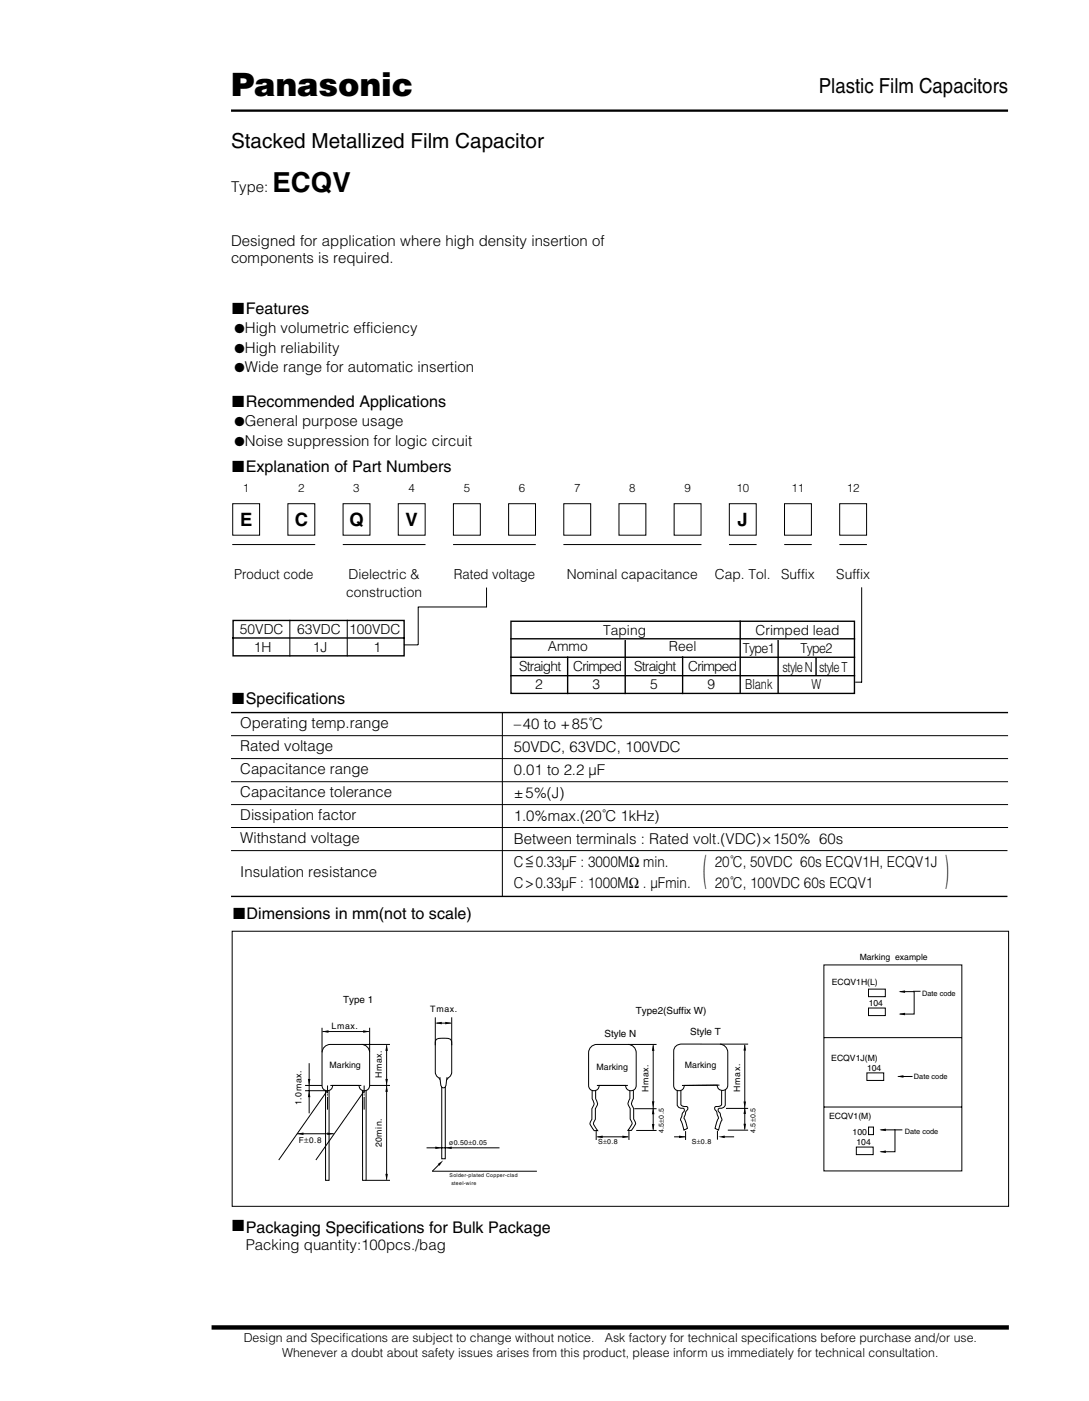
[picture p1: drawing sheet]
<svg xmlns="http://www.w3.org/2000/svg" width="178mm" height="229mm" viewBox="0 0 178 229" stroke-linecap="round" stroke-linejoin="round" font-family="sans-serif">
<defs><g id="words">
<g font-size="6">
<text x="114.8" y="143.9">(</text>
<text x="154.3" y="143.9">)</text>
</g>
<text font-size="5.2" x="37.7" y="15.7">Panasonic</text>
<text font-size="4.5" x="44.5" y="31.4">ECQV</text>
<g font-size="3.4">
<text x="133.7" y="15.2">Plastic Film Capacitors</text>
<text x="37.7" y="24.1">Stacked Metallized Film Capacitor</text>
</g>
<g font-size="3">
<text x="39.2" y="85.9">E</text>
<text x="48.1" y="85.9">C</text>
<text x="57" y="85.9">Q</text>
<text x="66.2" y="85.9">V</text>
<text x="120.4" y="85.9">J</text>
</g>
<g font-size="2.6">
<text x="37.9" y="51.2">■Features</text>
<text x="37.9" y="66.4">■Recommended Applications</text>
<text x="37.9" y="77">■Explanation of Part Numbers</text>
<text x="37.9" y="114.8">■Specifications</text>
<text x="38.1" y="149.9">■Dimensions in mm(not to scale)</text>
<text x="37.9" y="200.8">■Packaging Specifications for Bulk Package</text>
</g>
<text font-size="2.6" fill="#fff" x="37.9" y="204">■Packing quantity:100pcs./bag</text>
<g font-size="2.4">
<text x="37.7" y="31.4">Type:</text>
<text x="37.7" y="40.1">Designed for application where high density insertion of</text>
<text x="37.7" y="42.9">components is required.</text>
<text x="40" y="54.4">High volumetric efficiency</text>
<text x="40" y="57.5">High reliability</text>
<text x="40" y="60.7">Wide range for automatic insertion</text>
<text x="40" y="69.5">General purpose usage</text>
<text x="40" y="72.7">Noise suppression for logic circuit</text>
<text x="39.2" y="118.8">Operating temp.range</text>
<text x="83.9" y="119">–40 to +85˚C</text>
<text x="39.2" y="122.6">Rated voltage</text>
<text x="83.9" y="122.7">50VDC, 63VDC, 100VDC</text>
<text x="39.2" y="126.3">Capacitance range</text>
<text x="39.2" y="130.1">Capacitance tolerance</text>
<text x="83.9" y="126.5">0.01 to 2.2 µF</text>
<text x="83.9" y="130.2">±5%(J)</text>
<text x="39.2" y="133.8">Dissipation factor</text>
<text x="39.2" y="137.6">Withstand voltage</text>
<text x="83.9" y="137.7">Between terminals : Rated volt.(VDC)</text>
<text x="83.9" y="134">1.0%max.(20˚C 1kHz)</text>
<text x="126.2" y="137.7">150% 60s</text>
<text x="39.2" y="143.2">Insulation resistance</text>
<text x="83.9" y="141.5">C&lt;</text>
<text x="85.8" y="141.8">=0.33µF : 3000MΩ min.</text>
<text x="116.7" y="141.5">20˚C, 50VDC 60s ECQV1H, ECQV1J</text>
<text x="83.9" y="144.9">C&gt;0.33µF : 1000MΩ . µFmin.</text>
<text x="116.7" y="144.9">20˚C, 100VDC 60s ECQV1</text>
</g>
<g font-size="2.2">
<text x="38.2" y="94.6">Product code</text>
<text x="56.9" y="94.6">Dielectric &amp;</text>
<text x="74.1" y="94.6">Rated voltage</text>
<text x="92.6" y="94.6">Nominal capacitance</text>
<text x="116.7" y="94.6">Cap. Tol.</text>
<text x="127.5" y="94.6">Suffix</text>
<text x="136.5" y="94.6">Suffix</text>
<text x="56.5" y="97.5">construction</text>
<text x="39.2" y="103.4">50VDC</text>
<text x="41.4" y="106.4">1H</text>
<text x="48.5" y="103.4">63VDC</text>
<text x="51.1" y="106.4">1J</text>
<text x="57" y="103.4">100VDC</text>
<text x="61" y="106.4">1</text>
<text x="89.4" y="106.3">Ammo</text>
<text x="98.5" y="103.6">Taping</text>
<text x="109.2" y="106.3">Reel</text>
<text x="121.3" y="106.6">Type1</text>
<text x="123.3" y="103.6">Crimped lead</text>
<text x="130.7" y="106.6">Type2</text>
<text x="84.8" y="109.4">Straight</text>
<text x="87.4" y="112.4">2</text>
<text x="93.6" y="109.4">Crimped</text>
<text x="96.8" y="112.4">3</text>
<text x="103.5" y="109.4">Straight</text>
<text x="106.1" y="112.4">5</text>
<text x="112.4" y="109.4">Crimped</text>
<text x="115.5" y="112.4">9</text>
<text x="121.6" y="112.4">Blank</text>
<text x="127.8" y="109.6">styleN</text>
<text x="132.5" y="112.4">W</text>
<text x="133.8" y="109.6">style T</text>
</g>
<g font-size="2.1">
<text x="38.3" y="54.4">●</text>
<text x="38.3" y="57.5">●</text>
<text x="38.3" y="60.7">●</text>
<text x="38.3" y="69.5">●</text>
<text x="38.3" y="72.7">●</text>
</g>
<g font-size="2">
<text x="39.8" y="219">Design and Specifications are subject to change without notice.</text>
<text x="46.1" y="221.4">Whenever a doubt about safety issues arises from this product, please inform us immediately for technical consultation.</text>
<text x="98.7" y="219">Ask factory for technical specifications before purchase and/or use.</text>
</g>
<g font-size="1.9">
<text x="39.7" y="80.3">1</text>
<text x="48.7" y="80.3">2</text>
<text x="57.7" y="80.3">3</text>
<text x="66.7" y="80.3">4</text>
<text x="75.7" y="80.3">5</text>
<text x="84.7" y="80.3">6</text>
<text x="93.7" y="80.3">7</text>
<text x="102.7" y="80.3">8</text>
<text x="111.7" y="80.3">9</text>
<text x="120.2" y="80.3">10</text>
<text x="129.2" y="80.3">11</text>
<text x="138.2" y="80.3">12</text>
</g>
<text font-size="1.7" x="124.6" y="137.7">✕</text>
<g font-size="1.6">
<text x="56" y="163.6">Type 1</text>
<text x="103.8" y="165.5">Type2(Suffix W)</text>
<text x="98.7" y="169.3">Style N</text>
<text x="112.7" y="168.9">Style T</text>
</g>
<g font-size="1.4">
<text x="135.8" y="160.7">ECQV1H(L)</text>
<text x="140.4" y="156.7">Marking example</text>
<text x="54.1" y="167.8">Lmax.</text>
<text x="70.3" y="165.2">Tmax.</text>
<text x="141.8" y="164.1">104</text>
<text x="135.7" y="173.1">ECQV1J(M)</text>
<text x="53.8" y="174.3">Marking</text>
<text x="62.3" y="176" transform="rotate(-90 62.3 176)">Hmax.</text>
<text x="97.4" y="174.6">Marking</text>
<text x="105.9" y="178.2" transform="rotate(-90 105.9 178.2)">Hmax.</text>
<text x="111.8" y="174.3">Marking</text>
<text x="120.8" y="178.1" transform="rotate(-90 120.8 178.1)">Hmax.</text>
<text x="141.6" y="174.7">104</text>
<text x="49.2" y="180.3" transform="rotate(-90 49.2 180.3)">1.0max.</text>
<text x="135.4" y="182.6">ECQV1(M)</text>
<text x="139.2" y="185.1">100</text>
<text x="62.3" y="187.1" transform="rotate(-90 62.3 187.1)">20min.</text>
<text x="139.8" y="186.8">104</text>
</g>
<text font-size="1.3" x="48.8" y="186.4">F±0.8</text>
<g font-size="1.2">
<text x="150.5" y="162.4">Date code</text>
<text x="149.2" y="176.1">Date code</text>
<text x="147.7" y="185">Date code</text>
</g>
<g font-size="1.1">
<text x="108.4" y="184.9" transform="rotate(-90 108.4 184.9)">4.5±0.5</text>
<text x="123.3" y="184.9" transform="rotate(-90 123.3 184.9)">4.5±0.5</text>
<text x="73.3" y="186.8">ø0.50±0.05</text>
<text x="97.7" y="186.7">S±0.8</text>
<text x="113" y="186.6">S±0.8</text>
</g>
<g font-size=".8">
<text x="73.4" y="192.1">Solder-plated Copper-clad</text>
<text x="73.7" y="193.3">steel-wire</text>
</g>
</g></defs>
<path d="M34.5 216.6h130.2" fill="none" stroke="#000" stroke-width=".72" stroke-linecap="butt"/>
<g fill="none" stroke="#000" stroke-width=".23">
<path d="M37.7 116.3h126.9M38 104.1h28M38.1 101.2h27.9v5.8h-27.9zM83.3 104.2h56.3M83.3 107.2h56.3M83.3 110.3h56.3M83.4 101.4h56.1v11.7h-56.1zM92.7 107.1v6.2M102.1 104.4v8.9M111.5 107.1v6.2M120.9 101.3v11.8M127 104.4v8.8"/>
<path d="M133.2 107.2v3.1M37.7 146.3h126.8"/>
</g>
<g fill="none" stroke="#000" stroke-width=".16">
<path d="M37.9 88.9h13.6M38 82.2h4.4v5.1h-4.4zM47 82.2h4.4v5.1h-4.4zM56 88.9h13.5M56 82.2h4.4v5.1h-4.4zM65 82.2h4.4v5.1h-4.4zM68.2 99h11.3M68.3 99.1v6.2M74 88.9h13.5M74 82.2h4.4v5.1h-4.4zM79.4 95.9v3.2M83 82.2h4.4v5.1h-4.4z"/>
<path d="M92 88.9h22.5M92 82.2h4.4v5.1h-4.4zM101.1 82.2h4.3v5.1h-4.3zM110.1 82.2h4.4v5.1h-4.4zM119 88.9h4.5M119.1 82.2h4.4v5.1h-4.4zM128 88.9h4.5M128.1 82.2h4.4v5.1h-4.4zM137 88.9h4.5M137.1 82.2h4.4v5.1h-4.4zM140.7 95.8v15.6M47.3 101.1v6"/>
<path d="M56.7 101.1v6M65.9 105.2h2.3M82 116.3v30M139.6 111.3h1.1M37.7 120h126.9M37.7 123.8h126.9M37.7 127.5h126.9M37.7 131.3h126.9M37.7 135h126.9M37.7 138.8h126.8M53.2 177.8h.5v14.8h-.5zM59.2 177.8l.6-.2v15h-.6z"/>
<path d="M96.7 177.1h.6v2.2a1.11 1.11 0 0 1-.1 1.6v1.7a.94 .94 0 0 0 .1 1.5l.3 .4a.95 .95 0 0 1-1.1-.8 .84 .84 0 0 1 .1-1.1v-1.7a1.11 1.11 0 0 0 .1-1.6zM102.8 177.1h.6v2.2a1.11 1.11 0 0 0 .1 1.6v1.7a.94 .94 0 0 1-.1 1.4l-.3 .5h-.6l.1-.2a1.75 1.75 0 0 0 .6-1.2l-.3-.5v-1.7a1.11 1.11 0 0 1-.1-1.6z"/>
</g>
<path d="M37.7 18h126.9" fill="none" stroke="#000" stroke-width=".38"/>
<path d="M52.8 171l.7-.5 .4-.1h5.1a1.36 1.36 0 0 1 1.3 1.4v5.3a.86 .86 0 0 1-.8 .9 .86 .86 0 0 1-.9-.9h-4.3a.86 .86 0 0 1-.9 .9 .86 .86 0 0 1-.8-.9v-5.3z" fill="#fff" stroke="#000" stroke-width=".16"/>
<path d="M49.8 177.1h2.8M49.8 178h3.4M50.5 173.5v8.2M52.6 167.7v4M52.7 168.3h7.5M53.9 177.1h5.1M59.1 170.4h4.6M60.3 167.7v4M60.4 177.1h3.3M63.1 170.6v21.9M48.5 185h6M59.8 192.6h3.9" fill="none" stroke="#000" stroke-width=".16"/>
<path d="M50.3 176.1h.4l-.2 1zM50.5 178l.2 1h-.4zM52.6 168.3l1-.2v.4zM59.3 168.1l1 .2-1 .2zM62.9 176h.4l-.2 1.1zM63.1 177.1l.2 1.1h-.4zM63.1 170.4l.2 1.1h-.4zM48.5 185l1-.2v.4zM53.4 184.8l1.1 .2-1.1 .2zM62.9 191.5h.4l-.2 1.1z" fill="#000"/>
<path d="M96.4 171l.6-.5 .5-.1h5a1.36 1.36 0 0 1 1.4 1.4v5.3a.86 .86 0 0 1-.9 .9 .86 .86 0 0 1-.9-.9h-4.3a.86 .86 0 0 1-.8 .9 .86 .86 0 0 1-.9-.9v-5.3z" fill="#fff" stroke="#000" stroke-width=".16"/>
<g fill="none" stroke="#000" stroke-width=".16">
<path d="M53.4 178l-7.9 11.3M59.5 178l-7.9 11.3M71.1 166v4.5M71.3 166.9h2.3M71.3 169.5l1.1-.1a1.3 1.3 0 0 1 1.3 .4l.1 5.2a1.66 1.66 0 0 1-.9 1.2l-.2 .5h-.6l-.4-.8a1.2 1.2 0 0 1-.6-.9v-4.9v-.3zM72.1 176.7h.6v12.4h-.6zM73.8 166v4.5M97.5 177.1h5M102.6 170.4h4.6M106.6 170.6v13.7M146.9 161.8h2.4v3.7h-2.4M69.6 187.3h12"/>
<path d="M70.5 191.1h17.2M103.6 180.9h3.6M103.9 184.5h3.3"/>
</g>
<path d="M71.1 166.9l1-.2v.4zM72.7 166.7l1 .2-1 .2zM106.4 179.7h.4l-.2 1.1zM106.6 170.4l.2 1.1h-.4zM146.7 161.8l1.1-.2v.4zM146.7 165.5l1.1-.2v.4zM71.1 187.1l1 .2-1 .2zM72.7 187.3l1.1-.2v.4zM106.4 183.4h.4l-.2 1.1zM106.6 180.8l.2 1h-.4z" fill="#000"/>
<path d="M71.8 175.8h1.2l-.1 .4a1.35 1.35 0 0 1-.4 1.3h-.2a1.27 1.27 0 0 1-.4-1.3z" fill="#fff" stroke="#000" stroke-width=".16"/>
<path d="M111.2 177v3.2l.4 .3 .6 .1 .1 .3a2.96 2.96 0 0 0-.6 1.7l.5 1.5-.5 .3-.2-.7a1.96 1.96 0 0 1 .2-2.4v-.4a1.01 1.01 0 0 1-1.1-.6v-3.2h.5M117.8 177v3.2l-.4 .3-.6 .1-.1 .3a2.97 2.97 0 0 1 .6 1.7l-.6 1.5 .6 .3 .2-.7a1.96 1.96 0 0 0-.2-2.4v-.4a1.01 1.01 0 0 0 1.1-.6v-3.2h-.6M97.3 184.6v1.4M97.5 185.5h5M102.7 184.6v1.4M110.1 185.5h1.8" fill="none" stroke="#000" stroke-width=".16"/>
<path d="M97.3 185.5l1.1-.2v.4zM101.6 185.3l1.1 .2-1.1 .2zM110.9 185.3l1 .2-1 .2zM117.3 185.5l1-.2v.4z" fill="#000"/>
<path d="M110.2 170.8l.3-.2 .8-.2h6.2a1.36 1.36 0 0 1 1.3 1.3v5.4a.86 .86 0 0 1-.8 .8 .86 .86 0 0 1-.9-.8h-5.4a.86 .86 0 0 1-.9 .9 .86 .86 0 0 1-.8-.9v-5.6z" fill="#fff" stroke="#000" stroke-width=".16"/>
<g fill="none" stroke="#000" stroke-width=".16">
<path d="M37.9 152h126.8v44.8h-126.8zM134.5 157.4h22.5v33.7h-22.5zM53.5 177.1v1.3M53.5 178.6v.1M53.5 179v2.1M59.5 177.1v1.3M59.5 178.6v.1M59.5 179v2.1M117.5 177.1h-6.2M117.5 170.4h4.6M121.6 170.5v13.8M134.5 169.3h22.5"/>
<path d="M141.5 175.1h2.8v1.2h-2.8zM141.8 161.4h2.7v1.2h-2.7zM141.8 164.5h2.7v1.2h-2.7zM146.6 175.6h2.4M149.1 161.7h1.2M71.8 189.9l-1.2 1.2M111.9 184.6v1.4M117.1 184.5v1.5M118 185.5h1.9M118.5 180.9h3.6M118.8 184.4h3.3M134.5 180.6h22.5"/>
<path d="M139.8 187.2h2.8v1.2h-2.8zM141.8 183.9h.8v1.2h-.8zM143.8 184.4h2.3v-.1v3.6h-2.3M146.1 184.4h1.2"/>
</g>
<path d="M121.4 179.7h.4l-.2 1.1zM121.6 170.4l.2 1h-.4zM146.5 175.6l1-.2v.4zM71.5 189.9l.9-.6-.6 .9zM121.4 183.4h.4l-.2 1zM121.6 180.7l.2 1.1h-.4zM143.6 187.9l1-.2v.4zM143.6 184.4l1-.2v.4z" fill="#000"/>
<use href="#words"/>
</svg>
